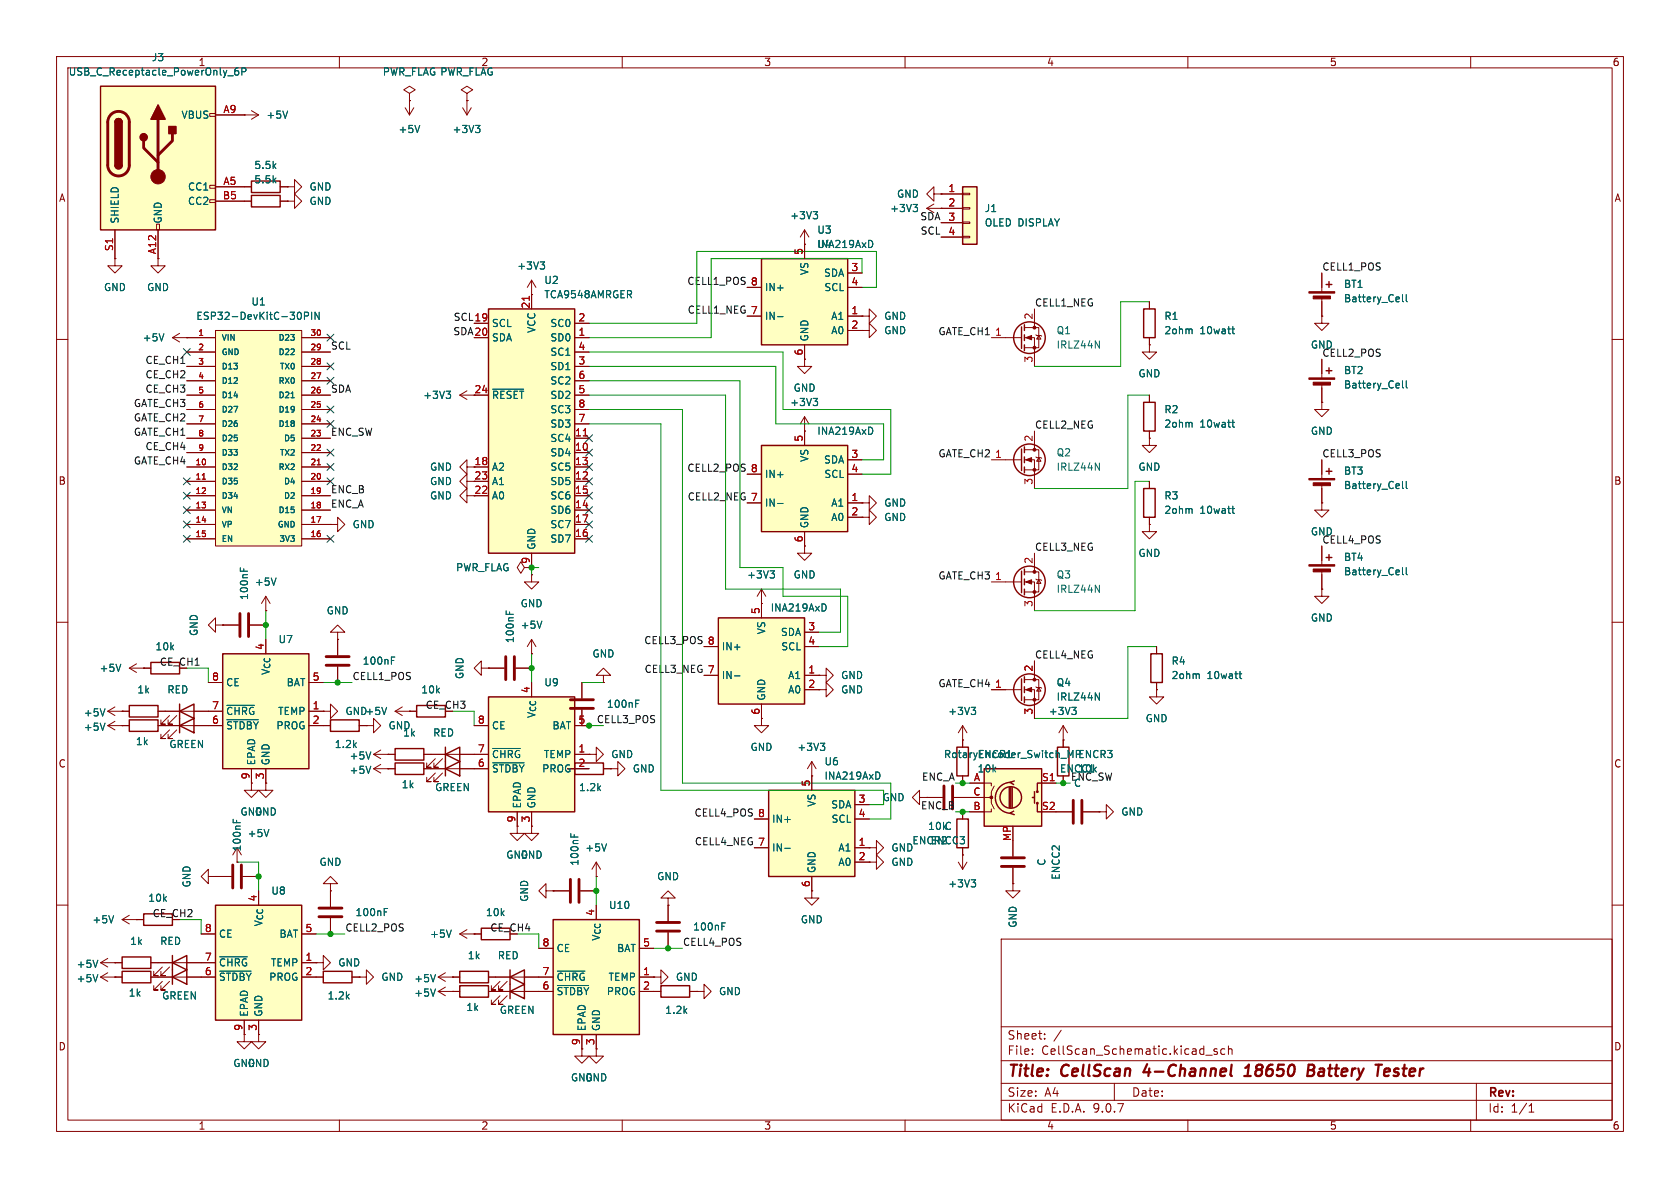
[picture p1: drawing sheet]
<svg xmlns="http://www.w3.org/2000/svg" width="297mm" height="210mm" viewBox="0 0 297 210" stroke-linecap="round" stroke-linejoin="round" font-family="sans-serif">
<defs><g id="words">
<g font-size="2.8" fill="#840000">
<text x="178" y="190.9">Title:</text>
<text x="187.7" y="190.9">CellScan</text>
<text x="203" y="190.9">4-Channel</text>
<text x="221.7" y="190.9">18650</text>
<text x="233.6" y="190.9">Battery</text>
<text x="246.5" y="190.9">Tester</text>
</g>
<g font-size="2.1" fill="#840000">
<text x="178" y="184">Sheet:</text>
<text x="178" y="186.7">File:</text>
<text x="184.1" y="186.7">CellScan_Schematic.kicad_sch</text>
<text x="178" y="196.9">KiCad</text>
<text x="178" y="194.1">Size:</text>
<text x="184.7" y="194.1">A4</text>
<text x="185.7" y="196.9">E.D.A.</text>
<text x="193.3" y="196.9">9.0.7</text>
<text x="200" y="194.1">Date:</text>
<text x="263" y="194.3">Rev:</text>
<text x="263" y="196.9">Id:</text>
<text x="267.1" y="196.9">1/1</text>
</g>
<g font-size="1.8" fill="#006464">
<text x="26.7" y="11">J3</text>
<text x="35" y="11.9">1</text>
<text x="85" y="11.9">2</text>
<text x="12.1" y="13.6">USB_C_Receptacle_PowerOnly_6P</text>
<text x="67.6" y="13.6">PWR_FLAG PWR_FLAG</text>
<text x="32" y="21.2">VBUS</text>
<text x="47" y="21.2">+5V</text>
<text x="70.4" y="23.7">+5V</text>
<text x="79.9" y="23.7">+3V3</text>
<text x="33.1" y="33.9">CC1</text>
<text x="44.9" y="30.1">5.5k</text>
<text x="44.9" y="32.6">5.5k</text>
<text x="54.6" y="33.9">GND</text>
<text x="158.5" y="35.2">GND</text>
<text x="21.2" y="39.6" transform="rotate(-90 21.2 39.6)">SHIELD</text>
<text x="28.8" y="39.6" transform="rotate(-90 28.8 39.6)">GND</text>
<text x="33.1" y="36.4">CC2</text>
<text x="54.6" y="36.4">GND</text>
<text x="139.6" y="39">+3V3</text>
<text x="144.4" y="41.5">U3</text>
<text x="157.3" y="37.7">+3V3</text>
<text x="162.6" y="39">SDA</text>
<text x="174" y="37.7">J1</text>
<text x="174" y="40.2">OLED DISPLAY</text>
<text x="91.3" y="47.9">+3V3</text>
<text x="144.4" y="44">INA219AxD</text>
<text x="144.4" y="44">U4</text>
<text x="18.3" y="51.7">GND</text>
<text x="25.9" y="51.7">GND</text>
<text x="96.1" y="50.4">U2</text>
<text x="96.1" y="52.9">TCA9548AMRGER</text>
<text x="135.1" y="51.7">IN+</text>
<text x="143.1" y="48.7" transform="rotate(-90 143.1 48.7)">VS</text>
<text x="145.6" y="49.1">SDA</text>
<text x="145.6" y="51.7">SCL</text>
<text x="237.5" y="51.1">BT1</text>
<text x="237.5" y="53.6">Battery_Cell</text>
<text x="34.6" y="56.7">ESP32-DevKitC-30PIN</text>
<text x="44.3" y="54.2">U1</text>
<text x="86.9" y="58">SCL</text>
<text x="94.8" y="58.9" transform="rotate(-90 94.8 58.9)">VCC</text>
<text x="97.2" y="58">SC0</text>
<text x="135.1" y="56.7">IN-</text>
<text x="146.9" y="56.7">A1</text>
<text x="146.9" y="59.3">A0</text>
<text x="156.2" y="59.3">GND</text>
<text x="156.2" y="56.7">GND</text>
<text x="186.7" y="59.3">Q1</text>
<text x="205.7" y="56.7">R1</text>
<text x="205.7" y="59.3">2ohm</text>
<text x="212.1" y="59.3">10watt</text>
<text x="25.1" y="60.6">+5V</text>
<text x="86.9" y="60.6">SDA</text>
<text x="97.2" y="60.6">SD0</text>
<text x="97.2" y="63.1">SC1</text>
<text x="97.2" y="65.6">SD1</text>
<text x="143.1" y="60.5" transform="rotate(-90 143.1 60.5)">GND</text>
<text x="186.7" y="61.8">IRLZ44N</text>
<text x="231.6" y="61.8">GND</text>
<text x="74.7" y="70.7">+3V3</text>
<text x="86.9" y="70.7">~{RESET}</text>
<text x="97.2" y="68.2">SC2</text>
<text x="97.2" y="70.7">SD2</text>
<text x="139.6" y="72">+3V3</text>
<text x="140.2" y="69.4">GND</text>
<text x="201.2" y="66.9">GND</text>
<text x="237.5" y="66.3">BT2</text>
<text x="237.5" y="68.9">Battery_Cell</text>
<text x="97.2" y="73.3">SC3</text>
<text x="97.2" y="75.8">SD3</text>
<text x="144.4" y="77.1">INA219AxD</text>
<text x="205.7" y="73.3">R2</text>
<text x="205.7" y="75.8">2ohm</text>
<text x="212.1" y="75.8">10watt</text>
<text x="231.6" y="77.1">GND</text>
<text x="75.9" y="83.4">GND</text>
<text x="86.9" y="83.4">A2</text>
<text x="97.2" y="78.3">SC4</text>
<text x="97.2" y="80.9">SD4</text>
<text x="97.2" y="83.4">SC5</text>
<text x="143.1" y="81.7" transform="rotate(-90 143.1 81.7)">VS</text>
<text x="145.6" y="82.1">SDA</text>
<text x="186.7" y="83.4">IRLZ44N</text>
<text x="186.7" y="80.9">Q2</text>
<text x="201.2" y="83.4">GND</text>
<text x="75.9" y="86">GND</text>
<text x="75.9" y="88.5">GND</text>
<text x="86.9" y="86">A1</text>
<text x="86.9" y="88.5">A0</text>
<text x="97.2" y="86">SD5</text>
<text x="97.2" y="88.5">SC6</text>
<text x="135.1" y="84.7">IN+</text>
<text x="135.1" y="89.8">IN-</text>
<text x="145.6" y="84.7">SCL</text>
<text x="146.9" y="89.8">A1</text>
<text x="156.2" y="89.8">GND</text>
<text x="205.7" y="88.5">R3</text>
<text x="237.5" y="84.1">BT3</text>
<text x="237.5" y="86.7">Battery_Cell</text>
<text x="62.2" y="93.6">GND</text>
<text x="97.2" y="91">SD6</text>
<text x="97.2" y="93.6">SC7</text>
<text x="143.1" y="93.5" transform="rotate(-90 143.1 93.5)">GND</text>
<text x="146.9" y="92.3">A0</text>
<text x="156.2" y="92.3">GND</text>
<text x="205.7" y="91">2ohm</text>
<text x="212.1" y="91">10watt</text>
<text x="231.6" y="94.8">GND</text>
<text x="80.5" y="101.2">PWR_FLAG</text>
<text x="94.8" y="97.3" transform="rotate(-90 94.8 97.3)">GND</text>
<text x="97.2" y="96.1">SD7</text>
<text x="201.2" y="98.7">GND</text>
<text x="237.5" y="99.4">BT4</text>
<text x="237.5" y="101.9">Battery_Cell</text>
<text x="44" y="106.2" transform="rotate(-90 44 106.2)">100nF</text>
<text x="45" y="103.7">+5V</text>
<text x="91.9" y="107.5">GND</text>
<text x="132" y="102.5">+3V3</text>
<text x="140.2" y="102.5">GND</text>
<text x="186.7" y="105">IRLZ44N</text>
<text x="186.7" y="102.5">Q3</text>
<text x="35.2" y="112.5" transform="rotate(-90 35.2 112.5)">GND</text>
<text x="49.1" y="113.9">U7</text>
<text x="57.7" y="108.8">GND</text>
<text x="91" y="113.8" transform="rotate(-90 91 113.8)">100nF</text>
<text x="91.9" y="111.4">+5V</text>
<text x="135.5" y="112.2" transform="rotate(-90 135.5 112.2)">VS</text>
<text x="136.2" y="108.3">INA219AxD</text>
<text x="138" y="112.6">SDA</text>
<text x="231.6" y="110.1">GND</text>
<text x="17.5" y="119">+5V</text>
<text x="27.4" y="115.2">10k</text>
<text x="47.9" y="119.5" transform="rotate(-90 47.9 119.5)">V_{CC}</text>
<text x="64" y="117.7">100nF</text>
<text x="104.6" y="116.4">GND</text>
<text x="127.5" y="115.2">IN+</text>
<text x="138" y="115.2">SCL</text>
<text x="207" y="117.7">R4</text>
<text x="24.2" y="122.8">1k</text>
<text x="29.5" y="122.8">RED</text>
<text x="39.9" y="121.5">CE</text>
<text x="50.6" y="121.5">BAT</text>
<text x="74.4" y="122.8">10k</text>
<text x="82.1" y="120.1" transform="rotate(-90 82.1 120.1)">GND</text>
<text x="96.1" y="121.5">U9</text>
<text x="107.2" y="125.3">100nF</text>
<text x="127.5" y="120.2">IN-</text>
<text x="135.5" y="124" transform="rotate(-90 135.5 124)">GND</text>
<text x="139.2" y="120.2">A1</text>
<text x="139.2" y="122.8">A0</text>
<text x="148.6" y="120.2">GND</text>
<text x="148.6" y="122.8">GND</text>
<text x="186.7" y="124.1">IRLZ44N</text>
<text x="186.7" y="121.5">Q4</text>
<text x="207" y="120.2">2ohm</text>
<text x="213.4" y="120.2">10watt</text>
<text x="14.7" y="129.4">+5V</text>
<text x="14.7" y="126.8">+5V</text>
<text x="23.9" y="131.9">1k</text>
<text x="39.9" y="126.6">~{CHRG}</text>
<text x="39.9" y="129.1">~{STDBY} PROG</text>
<text x="49.1" y="126.6">TEMP</text>
<text x="61" y="126.6">GND+5V</text>
<text x="68.6" y="129.1">GND</text>
<text x="71.2" y="130.4">1k</text>
<text x="76.5" y="130.4">RED</text>
<text x="86.9" y="129.1">CE</text>
<text x="94.8" y="127.1" transform="rotate(-90 94.8 127.1)">V_{CC}</text>
<text x="97.6" y="129.1">BAT</text>
<text x="167.5" y="126.6">+3V3</text>
<text x="185.3" y="126.6">+3V3</text>
<text x="202.4" y="127.9">GND</text>
<text x="29.8" y="132.4">GREEN</text>
<text x="45.3" y="135.4" transform="rotate(-90 45.3 135.4)">EPAD</text>
<text x="47.9" y="135.4" transform="rotate(-90 47.9 135.4)">GND</text>
<text x="59.1" y="132.4">1.2k</text>
<text x="61.7" y="134.5">+5V</text>
<text x="61.7" y="137">+5V</text>
<text x="86.9" y="134.2">~{CHRG}</text>
<text x="86.9" y="136.8">~{STDBY} PROG</text>
<text x="96.1" y="134.2">TEMP</text>
<text x="108" y="134.2">GND</text>
<text x="111.8" y="136.8">GND</text>
<text x="132.6" y="132.9">GND</text>
<text x="140.9" y="132.9">+3V3</text>
<text x="145.7" y="135.5">U6</text>
<text x="166.8" y="134.2">RotaryEncoder_Switch_MP</text>
<text x="172.7" y="136.8">10k</text>
<text x="172.7" y="134.2">ENCR1</text>
<text x="187.3" y="136.8">ENCC1</text>
<text x="190.5" y="136.8">10k</text>
<text x="190.5" y="134.2">ENCR3</text>
<text x="70.9" y="139.5">1k</text>
<text x="76.8" y="140.1">GREEN</text>
<text x="92.3" y="143" transform="rotate(-90 92.3 143)">EPAD</text>
<text x="94.8" y="143" transform="rotate(-90 94.8 143)">GND</text>
<text x="102.3" y="140.1">1.2k</text>
<text x="144.4" y="142.7" transform="rotate(-90 144.4 142.7)">VS</text>
<text x="145.7" y="138">INA219AxD</text>
<text x="146.9" y="143.1">SDA</text>
<text x="155.9" y="141.8">GND</text>
<text x="189.8" y="139.3">C</text>
<text x="42.4" y="144.4">GND</text>
<text x="43.7" y="148.2">+5V</text>
<text x="45" y="144.4">GND</text>
<text x="136.4" y="145.6">IN+</text>
<text x="146.9" y="145.6">SCL</text>
<text x="161.2" y="149.5">ENCR2</text>
<text x="164" y="146.9">10kC</text>
<text x="164.4" y="149.5">ENCC3</text>
<text x="198.1" y="144.4">GND</text>
<text x="42.8" y="150.6" transform="rotate(-90 42.8 150.6)">100nF</text>
<text x="56.4" y="153.3">GND</text>
<text x="89.4" y="152">GND</text>
<text x="91.9" y="152">GND</text>
<text x="102.5" y="153.2" transform="rotate(-90 102.5 153.2)">100nF</text>
<text x="103.4" y="150.7">+5V</text>
<text x="116.1" y="155.8">GND</text>
<text x="136.4" y="150.7">IN-</text>
<text x="144.4" y="154.4" transform="rotate(-90 144.4 154.4)">GND</text>
<text x="148.1" y="150.7">A1</text>
<text x="148.1" y="153.3">A0</text>
<text x="157.5" y="153.3">GND</text>
<text x="157.5" y="150.7">GND</text>
<text x="185" y="153.1" transform="rotate(-90 185 153.1)">C</text>
<text x="187.6" y="155.6" transform="rotate(-90 187.6 155.6)">ENCC2</text>
<text x="26.1" y="159.6">10k</text>
<text x="33.9" y="157" transform="rotate(-90 33.9 157)">GND</text>
<text x="47.9" y="158.3">U8</text>
<text x="93.6" y="159.5" transform="rotate(-90 93.6 159.5)">GND</text>
<text x="107.6" y="160.9">U10</text>
<text x="167.5" y="157.1">+3V3</text>
<text x="16.2" y="163.4">+5V</text>
<text x="22.9" y="167.2">1k</text>
<text x="28.2" y="167.2">RED</text>
<text x="38.6" y="166">CE</text>
<text x="46.6" y="163.9" transform="rotate(-90 46.6 163.9)">V_{CC}</text>
<text x="49.3" y="166">BAT</text>
<text x="62.7" y="162.2">100nF</text>
<text x="75.9" y="166">+5V</text>
<text x="85.8" y="162.2">10k</text>
<text x="106.3" y="166.4" transform="rotate(-90 106.3 166.4)">V_{CC}</text>
<text x="122.4" y="164.7">100nF</text>
<text x="141.5" y="163.4">GND</text>
<text x="179.9" y="164.1" transform="rotate(-90 179.9 164.1)">GND</text>
<text x="13.4" y="173.8">+5V</text>
<text x="13.4" y="171.3">+5V</text>
<text x="38.6" y="171">~{CHRG}</text>
<text x="38.6" y="173.6">~{STDBY} PROG</text>
<text x="47.8" y="171">TEMP</text>
<text x="59.7" y="171">GND</text>
<text x="67.3" y="173.6">GND</text>
<text x="73.1" y="173.8">+5V</text>
<text x="82.6" y="169.8">1k</text>
<text x="87.9" y="169.8">RED</text>
<text x="98.3" y="168.5">CE</text>
<text x="98.3" y="173.6">~{CHRG}</text>
<text x="107.5" y="173.6">TEMP</text>
<text x="109" y="168.5">BAT</text>
<text x="119.4" y="173.6">GND</text>
<text x="22.7" y="176.4">1k</text>
<text x="28.6" y="176.9">GREEN</text>
<text x="44" y="179.8" transform="rotate(-90 44 179.8)">EPAD</text>
<text x="46.6" y="179.8" transform="rotate(-90 46.6 179.8)">GND</text>
<text x="57.8" y="176.9">1.2k</text>
<text x="73.1" y="176.4">+5V</text>
<text x="82.3" y="178.9">1k</text>
<text x="88.3" y="179.4">GREEN</text>
<text x="98.3" y="176.1">~{STDBY} PROG</text>
<text x="117.5" y="179.4">1.2k</text>
<text x="127" y="176.1">GND</text>
<text x="103.7" y="182.4" transform="rotate(-90 103.7 182.4)">EPAD</text>
<text x="106.3" y="182.4" transform="rotate(-90 106.3 182.4)">GND</text>
<text x="41.1" y="188.8">GND</text>
<text x="43.7" y="188.8">GND</text>
<text x="100.8" y="191.4">GND</text>
<text x="103.4" y="191.4">GND</text>
</g>
<g font-size="1.8" fill="#840000">
<text x="135" y="11.9">3</text>
<text x="185" y="11.9">4</text>
<text x="235" y="11.9">5</text>
<text x="285" y="11.9">6</text>
<text x="10.3" y="35.9">A</text>
<text x="285.3" y="35.9">A</text>
<text x="83.8" y="69.6">24</text>
<text x="83.8" y="82.3">18</text>
<text x="10.3" y="85.9">B</text>
<text x="83.8" y="84.8">23</text>
<text x="83.8" y="87.4">22</text>
<text x="285.3" y="85.9">B</text>
<text x="28.2" y="117.8">CE_CH1</text>
<text x="75.2" y="125.4">CE_CH3</text>
<text x="10.3" y="135.9">C</text>
<text x="285.3" y="135.9">C</text>
<text x="26.9" y="162.2">CE_CH2</text>
<text x="86.6" y="164.8">CE_CH4</text>
<text x="10.3" y="185.9">D</text>
<text x="285.3" y="185.9">D</text>
<text x="35" y="199.9">1</text>
<text x="85" y="199.9">2</text>
<text x="135" y="199.9">3</text>
<text x="185" y="199.9">4</text>
<text x="235" y="199.9">5</text>
<text x="285" y="199.9">6</text>
</g>
<g font-size="1.8" fill="#a90000">
<text x="39.4" y="20.1">A9</text>
<text x="39.3" y="35.3">B5</text>
<text x="39.4" y="32.8">A5</text>
<text x="167.6" y="34">1</text>
<text x="167.6" y="36.6">2</text>
<text x="167.6" y="39.1">3</text>
<text x="167.6" y="41.7">4</text>
<text x="20.1" y="44.5" transform="rotate(-90 20.1 44.5)">S1</text>
<text x="27.7" y="45" transform="rotate(-90 27.7 45)">A12</text>
<text x="142" y="45.2" transform="rotate(-90 142 45.2)">5</text>
<text x="132.6" y="50.5">8</text>
<text x="150.4" y="48">3</text>
<text x="150.4" y="50.5">4</text>
<text x="83.8" y="56.9">19</text>
<text x="83.8" y="59.4">20</text>
<text x="93.7" y="54.7" transform="rotate(-90 93.7 54.7)">21</text>
<text x="102.2" y="56.9">2</text>
<text x="102.2" y="59.4">1</text>
<text x="132.6" y="55.6">7</text>
<text x="150.4" y="55.6">1</text>
<text x="150.4" y="58.2">2</text>
<text x="175.8" y="59.4">1</text>
<text x="182.6" y="56.6" transform="rotate(-90 182.6 56.6)">2</text>
<text x="102.2" y="62">4</text>
<text x="102.2" y="64.5">3</text>
<text x="142" y="62.9" transform="rotate(-90 142 62.9)">6</text>
<text x="182.6" y="64.2" transform="rotate(-90 182.6 64.2)">3</text>
<text x="102.2" y="67.1">6</text>
<text x="102.2" y="69.6">5</text>
<text x="101.6" y="77.2">11</text>
<text x="102.2" y="72.1">8</text>
<text x="102.2" y="74.7">7</text>
<text x="101.6" y="79.8">10</text>
<text x="101.6" y="82.3">13</text>
<text x="132.6" y="83.6">8</text>
<text x="142" y="78.2" transform="rotate(-90 142 78.2)">5</text>
<text x="150.4" y="81">3</text>
<text x="150.4" y="83.6">4</text>
<text x="175.8" y="81">1</text>
<text x="182.6" y="78.2" transform="rotate(-90 182.6 78.2)">2</text>
<text x="101.6" y="84.8">12</text>
<text x="101.6" y="87.4">15</text>
<text x="101.6" y="89.9">14</text>
<text x="132.6" y="88.6">7</text>
<text x="150.4" y="88.6">1</text>
<text x="182.6" y="85.8" transform="rotate(-90 182.6 85.8)">3</text>
<text x="101.6" y="92.5">17</text>
<text x="101.6" y="95">16</text>
<text x="142" y="96" transform="rotate(-90 142 96)">6</text>
<text x="150.4" y="91.2">2</text>
<text x="93.7" y="99.8" transform="rotate(-90 93.7 99.8)">9</text>
<text x="182.6" y="99.8" transform="rotate(-90 182.6 99.8)">2</text>
<text x="175.8" y="102.6">1</text>
<text x="182.6" y="107.4" transform="rotate(-90 182.6 107.4)">3</text>
<text x="134.4" y="108.7" transform="rotate(-90 134.4 108.7)">5</text>
<text x="142.8" y="111.5">3</text>
<text x="46.7" y="115" transform="rotate(-90 46.7 115)">4</text>
<text x="125" y="114">8</text>
<text x="125" y="119.1">7</text>
<text x="142.8" y="114">4</text>
<text x="142.8" y="119.1">1</text>
<text x="182.6" y="118.8" transform="rotate(-90 182.6 118.8)">2</text>
<text x="37.4" y="120.4">8</text>
<text x="37.4" y="125.5">7</text>
<text x="55.2" y="120.4">5</text>
<text x="55.2" y="125.5">1</text>
<text x="93.7" y="122.6" transform="rotate(-90 93.7 122.6)">4</text>
<text x="142.8" y="121.7">2</text>
<text x="175.8" y="121.7">1</text>
<text x="37.4" y="128">6</text>
<text x="55.2" y="128">2</text>
<text x="84.4" y="128">8</text>
<text x="102.2" y="128">5</text>
<text x="134.4" y="126.4" transform="rotate(-90 134.4 126.4)">6</text>
<text x="182.6" y="126.4" transform="rotate(-90 182.6 126.4)">3</text>
<text x="44.2" y="137.9" transform="rotate(-90 44.2 137.9)">9</text>
<text x="46.7" y="137.9" transform="rotate(-90 46.7 137.9)">3</text>
<text x="84.4" y="133.1">7</text>
<text x="84.4" y="135.6">6</text>
<text x="102.2" y="133.1">1</text>
<text x="102.2" y="135.6">2</text>
<text x="143.3" y="139.1" transform="rotate(-90 143.3 139.1)">5</text>
<text x="151.7" y="142">3</text>
<text x="172" y="140.7">C</text>
<text x="172" y="143.3">B</text>
<text x="172.1" y="138.2">A</text>
<text x="184.1" y="138.2">S1</text>
<text x="184.1" y="143.3">S2</text>
<text x="91.2" y="145.5" transform="rotate(-90 91.2 145.5)">9</text>
<text x="93.7" y="145.5" transform="rotate(-90 93.7 145.5)">3</text>
<text x="133.9" y="144.5">8</text>
<text x="133.9" y="149.6">7</text>
<text x="151.7" y="144.5">4</text>
<text x="151.7" y="149.6">1</text>
<text x="178.8" y="148.8" transform="rotate(-90 178.8 148.8)">MP</text>
<text x="151.7" y="152.1">2</text>
<text x="45.5" y="159.5" transform="rotate(-90 45.5 159.5)">4</text>
<text x="105.2" y="162" transform="rotate(-90 105.2 162)">4</text>
<text x="143.3" y="156.9" transform="rotate(-90 143.3 156.9)">6</text>
<text x="36.1" y="164.8">8</text>
<text x="53.9" y="164.8">5</text>
<text x="95.8" y="167.4">8</text>
<text x="113.6" y="167.4">5</text>
<text x="36.1" y="169.9">7</text>
<text x="36.1" y="172.5">6</text>
<text x="53.9" y="169.9">1</text>
<text x="53.9" y="172.5">2</text>
<text x="95.8" y="172.5">7</text>
<text x="113.6" y="172.5">1</text>
<text x="95.8" y="175">6</text>
<text x="113.6" y="175">2</text>
<text x="42.9" y="182.3" transform="rotate(-90 42.9 182.3)">9</text>
<text x="45.5" y="182.3" transform="rotate(-90 45.5 182.3)">3</text>
<text x="102.6" y="184.9" transform="rotate(-90 102.6 184.9)">9</text>
<text x="105.2" y="184.9" transform="rotate(-90 105.2 184.9)">3</text>
</g>
<g font-size="1.8" fill="#0f0f0f">
<text x="162.7" y="41.6">SCL</text>
<text x="233.7" y="47.9">CELL1_POS</text>
<text x="121.4" y="50.5">CELL1_POS 8</text>
<text x="80" y="59.3">SDA20</text>
<text x="80.1" y="56.8">SCL19</text>
<text x="121.5" y="55.5">CELL1_NEG 7</text>
<text x="165.8" y="59.3">GATE_CH1</text>
<text x="182.9" y="54.3">CELL1_NEG</text>
<text x="25.6" y="64.4">CE_CH1</text>
<text x="58.4" y="61.9">SCL</text>
<text x="233.7" y="63.2">CELL2_POS</text>
<text x="25.6" y="69.5">CE_CH3</text>
<text x="25.6" y="67">CE_CH2</text>
<text x="58.4" y="69.5">SDA</text>
<text x="23.6" y="74.6">GATE_CH2</text>
<text x="23.6" y="77.1">GATE_CH1</text>
<text x="23.6" y="72">GATE_CH3</text>
<text x="58.4" y="77.1">ENC_SW</text>
<text x="182.9" y="75.9">CELL2_NEG</text>
<text x="23.6" y="82.2">GATE_CH4</text>
<text x="25.6" y="79.7">CE_CH4</text>
<text x="121.4" y="83.5">CELL2_POS 8</text>
<text x="165.8" y="80.9">GATE_CH2</text>
<text x="233.7" y="80.9">CELL3_POS</text>
<text x="58.4" y="87.3">ENC_B</text>
<text x="58.4" y="89.8">ENC_A</text>
<text x="121.5" y="88.6">CELL2_NEG 7</text>
<text x="182.9" y="97.4">CELL3_NEG</text>
<text x="233.7" y="96.2">CELL4_POS</text>
<text x="165.8" y="102.5">GATE_CH3</text>
<text x="113.8" y="114">CELL3_POS 8</text>
<text x="113.9" y="119">CELL3_NEG 7</text>
<text x="182.9" y="116.5">CELL4_NEG</text>
<text x="62.2" y="120.3">CELL1_POS</text>
<text x="165.8" y="121.6">GATE_CH4</text>
<text x="105.4" y="127.9">CELL3_POS</text>
<text x="162.7" y="143.2">ENC_B</text>
<text x="162.9" y="138.1">ENC_A</text>
<text x="189.2" y="138.1">ENC_SW</text>
<text x="122.7" y="144.4">CELL4_POS 8</text>
<text x="122.7" y="149.5">CELL4_NEG 7</text>
<text x="61" y="164.8">CELL2_POS</text>
<text x="120.6" y="167.3">CELL4_POS</text>
</g>
<g font-size="1.4" fill="#a90000">
<text x="34.9" y="59.4">1</text>
<text x="54.8" y="59.4">30</text>
<text x="34.9" y="62">2</text>
<text x="34.9" y="64.5">3</text>
<text x="54.8" y="62">29</text>
<text x="54.8" y="64.5">28</text>
<text x="34.9" y="67.1">4</text>
<text x="34.9" y="69.6">5</text>
<text x="54.8" y="67.1">27</text>
<text x="54.8" y="69.6">26</text>
<text x="34.9" y="72.1">6</text>
<text x="34.9" y="74.7">7</text>
<text x="34.9" y="77.2">8</text>
<text x="54.8" y="72.1">25</text>
<text x="54.8" y="74.7">24</text>
<text x="54.8" y="77.2">23</text>
<text x="34.5" y="82.3">10</text>
<text x="34.9" y="79.8">9</text>
<text x="54.8" y="79.8">22</text>
<text x="54.8" y="82.3">21</text>
<text x="34.5" y="84.8">11</text>
<text x="34.5" y="87.4">12</text>
<text x="34.5" y="89.9">13</text>
<text x="54.8" y="84.8">20</text>
<text x="54.8" y="87.4">19</text>
<text x="54.8" y="89.9">18</text>
<text x="34.5" y="92.5">14</text>
<text x="34.5" y="95">15</text>
<text x="54.8" y="92.5">17</text>
<text x="54.8" y="95">16</text>
</g>
<g font-size="1.4" fill="#006464">
<text x="39.1" y="60.4">VIN</text>
<text x="39.1" y="63">GND</text>
<text x="39.1" y="65.5">D13</text>
<text x="49.1" y="60.4">D23</text>
<text x="49.1" y="63">D22</text>
<text x="49.4" y="65.5">TX0</text>
<text x="39.1" y="68">D12</text>
<text x="39.1" y="70.6">D14</text>
<text x="49.1" y="68">RX0</text>
<text x="49.1" y="70.6">D21</text>
<text x="39.1" y="73.1">D27</text>
<text x="39.1" y="75.7">D26</text>
<text x="49.1" y="73.1">D19</text>
<text x="49.1" y="75.7">D18</text>
<text x="39.1" y="78.2">D25</text>
<text x="39.1" y="80.7">D33</text>
<text x="39.1" y="83.3">D32</text>
<text x="49.1" y="83.3">RX2</text>
<text x="49.4" y="80.7">TX2</text>
<text x="50.1" y="78.2">D5</text>
<text x="39.1" y="85.8">D35</text>
<text x="39.1" y="88.4">D34</text>
<text x="50.1" y="85.8">D4</text>
<text x="50.1" y="88.4">D2</text>
<text x="39.1" y="90.9">VN</text>
<text x="39.1" y="93.4">VP</text>
<text x="39.1" y="96">EN</text>
<text x="49" y="93.4">GND</text>
<text x="49.1" y="90.9">D15</text>
<text x="49.3" y="96">3V3</text>
</g>
</g></defs>
<g fill="none" stroke="#840000" stroke-width=".18">
<path d="M10 10h277v190h-277zM12 12h273v186h-273zM60 10v2M110 10v2M160 10v2M210 10v2M260 10v2M10 60h2M285 60h2M10 110h2M285 110h2M179.1 156.2v1.3h1.2l-1.2 1.3-1.3-1.3h1.3"/>
<path d="M179.1 156.2h.1M10 160h2M83.8 165.1h1.3M87.6 172.7h7.6M88.4 173.5l-1.5 1.5h.7h-.7v-.8M89.7 173.5l-1.6 1.5h.8h-.8v-.8M177 166h108v32h-108zM285 160h2M60 198v2M105.4 185.4v1.3h1.3l-1.3 1.3-1.3-1.3h1.3M105.4 185.4h.1M110 198v2"/>
<path d="M160 198v2M177 194.5h108M177 191.5h108M177 187.5h108M177 181.5h108M182.5 186.3v.1M182.5 185.5v.1M184.7 183.6v.1M184.7 182.8v.1M187.6 182.1l-1.3 2M197 191.5v3M210 198v2"/>
<path d="M213.2 186.5h1.1M215.2 185.5l-.4-.1-.2 .2 .1 .2 .5 .2v.3h-.6M216.5 185.5l-.4-.1-.3 .3v.4l.2 .2h.5M217.2 185.5l.2-.1 .3 .1 .1 .9M217.2 184.9v1.5M260 198v2M261 191.5v6.5M270.3 196.6h.9M270.3 195.5l.4-.4v1.5"/>
</g>
<path d="M202.8 188.1l-.7 1.4h1.3M217.6 190.1l.2 .1M217.7 188.2l-.2 1.7M220 190.2h1.1M220.1 188.8l.7-.6-.3 2M231.2 189.2h.7M231.4 188.2h.6a.49 .49 0 0 1 .4 .5 .49 .49 0 0 1-.5 .5l.3 .1a.58 .58 0 0 1-.3 .9h-.8zM244.7 189.5l1-.1-.1-.4-.1-.1-.6 .1-.2 .9 .2 .3 .6-.1" fill="none" stroke="#840000" stroke-width=".4"/>
<path d="M85.1 164.1h5.1v2h-5.1zM90.2 172.7l2.5-1.2v2.5zM90.2 171.5v2.5" fill="none" stroke="#840000" stroke-width=".25"/>
<path d="M86.4 123.2h15.2v20.3h-15.2z" fill="#ffffc2"/>
<g fill="none" stroke="#840000" stroke-width=".25">
<path d="M44.4 32h5.1v2h-5.1zM44.4 34.5h5.1v2.1h-5.1zM180.6 79.4v3.8M181.1 79v1M234.4 65.5h1.1M234.9 65v1M181.1 80.8v1M181.1 82.6v1M234.4 83.3h1.1M234.9 82.8v1M86.4 123.2h15.2v20.3h-15.2zM101.6 134.9h5.1v2h-5.1z"/>
<circle cx="182" cy="81.3" r="2.79"/>
</g>
<g fill="none" stroke="#840000" stroke-width=".18">
<path d="M44.4 19.6l1.3 .7M43.2 20.3h.1M43.2 33h1.2M43.2 20.3h2.5M43.2 35.6h1.2M45.7 20.3l-1.3 .8M49.5 33h1.3M49.5 35.6h1.3M50.8 35.6h1.3v-1.3l1.2 1.3-1.2 1.2v-1.2M50.8 35.6h.1M163.8 36.8l1.3 .8M163.8 36.8h2.6"/>
<path d="M165.1 34.3v-1.3l-1.3 1.3 1.3 1.3v-1.3h1.3M165.1 36.1l-1.3 .7M166.4 34.3h.1M166.4 36.8h.1M142.2 43.2h.1M142.2 40.6l-.7 1.3M142.2 40.6l.8 1.3M142.2 40.6v2.6M233.7 55.9v1.3h1.2l-1.2 1.2-1.3-1.2h1.3M233.7 55.9h.1M181.1 79.5h2.5v3.6h-2.5M182.9 76.2v3.3"/>
<path d="M233.7 63.5v3.3M233.7 67.8v3.3M175.3 81.3h5.3M181.1 81.3h1.8v5.1M183.1 80.8l.2 .1h.7l.1 .1M183.6 80.9l.4 .6h-.7zM233.7 88.9v1.3h1.2l-1.2 1.2-1.3-1.2h1.3M233.7 88.9h.1M233.7 81.3v3.3M233.7 85.6v3.3M86.4 118.1h2.8M91.2 118.1h2.8"/>
<path d="M94 101.6v1.3h1.2l-1.2 1.2-1.3-1.2h1.3M94 101.6h.1M94 115.6h.1M94 113v2.6M94 113l-.8 1.3M94 113l.7 1.3M44.4 138.4v1.3h1.3l-1.3 1.3-1.2-1.3h1.2M44.4 138.4h.1M47 138.4v1.3h1.3l-1.3 1.3-1.3-1.3h1.3M47 138.4h.1M83.8 128.3h2.6M83.8 133.4h2.6"/>
<path d="M83.8 135.9h2.6M100.3 135.9h3.8M101.6 128.3h2.5M101.6 133.4h2.5M102.9 120.7v2.7M102.9 125.5v2.8M106.7 135.9h1.2M58.4 156.2h1.3l-1.3-1.3-1.3 1.3h1.3v1.3M58.4 157.5h.1M91.4 143.5v2.6M94 143.5v2.6"/>
</g>
<g fill="none" stroke="#006464" stroke-width=".18">
<path d="M50.9 19.6l-.5 1.3M143.8 37.4h.7l-.4 .5M144.3 37.9l.2 .2v.3l-.2 .3M161.4 36.1h.8l-.4 .5M162 36.6l.2 .3v.3M162.1 37.3l-.1 .1M247.9 67.3v1.1l.2 .2M248.6 67.3v1.1l.2 .2M193.6 81.9l.8 1.2v-1.2M247.9 85.1v1.1l.2 .2M248.6 85.1v1.1l.2 .2M89.5 108v.6"/>
<path d="M90.1 108.2v.4M95.8 109.8l-.4 1.3M87.1 132.3h4.9M87.1 134.8h5.5M112.4 124.4h.4M112.4 123.8h.6"/>
</g>
<path d="M89.4 116.1v4M90.9 116.1v4M100.8 123.7h4.1M100.8 125.2h4.1" fill="none" stroke="#840000" stroke-width=".51"/>
<g fill="#840000" stroke="#840000" stroke-width=".18">
<path d="M181.4 81.3l1-.4v.8z"/>
<path d="M231.4 84.6h4.6v.2h-4.6z"/>
<path d="M232.2 85.3h3v.6h-3z"/>
<path d="M231.4 66.8h4.6v.3h-4.6z"/>
<path d="M232.2 67.6h3v.5h-3z"/>
<circle cx="182.9" cy="79.5" r=".25"/>
<circle cx="182.9" cy="83.1" r=".25"/>
</g>
<path d="M170.2 33h2.5v10.2h-2.5z" fill="#ffffc2"/>
<path d="M170.2 33h2.5v10.2h-2.5z" fill="none" stroke="#840000" stroke-width=".25"/>
<path d="M166.4 34.3h3.8M166.4 36.8h3.8M166.4 39.4h3.8M170.2 34.2h1.2v.2h-1.2zM170.2 36.7h1.2v.3h-1.2zM170.2 39.2h1.2v.3h-1.2zM166.4 41.9h3.8M170.2 41.8h1.2v.2h-1.2z" fill="none" stroke="#840000" stroke-width=".18"/>
<path d="M134.6 78.7h15.3v15.3h-15.3z" fill="#ffffc2"/>
<path d="M134.6 78.7h15.3v15.3h-15.3z" fill="none" stroke="#840000" stroke-width=".25"/>
<path d="M152.4 58.4h1.3v-1.2l1.2 1.2-1.2 1.3v-1.3M152.4 58.4h.1M142.2 76.2v2.5M132.1 83.8h2.5M132.1 88.9h2.5M142.2 94v2.5M149.9 83.8h2.5M149.9 88.9h2.5M149.9 81.3h2.5M149.9 91.4h2.5" fill="none" stroke="#840000" stroke-width=".18"/>
<path d="M154 75.6l.3 .5-.3 .6M137.5 89h.9" fill="none" stroke="#006464" stroke-width=".18"/>
<path d="M134.6 45.7h15.3v15.3h-15.3z" fill="#ffffc2"/>
<path d="M134.6 45.7h15.3v15.3h-15.3z" fill="none" stroke="#840000" stroke-width=".25"/>
<g fill="none" stroke="#840000" stroke-width=".18">
<path d="M132.1 50.8h2.5M132.1 55.9h2.5M142.2 43.2v2.5M149.9 50.8h2.5M149.9 55.9h2.5M149.9 48.3h2.5M149.9 58.4h2.5M152.4 55.9h1.3v-1.3l1.2 1.3-1.2 1.3v-1.3M152.4 55.9h.1M142.2 61v2.5M152.4 88.9h1.3v-1.3l1.2 1.3-1.2 1.3v-1.3M152.4 88.9h.1"/>
<path d="M152.4 91.4h1.3v-1.2l1.2 1.2-1.2 1.3v-1.3M152.4 91.4h.1M41.9 152.4h.1M41.9 149.9l-.8 1.2M41.9 149.9l.8 1.2M41.9 149.9v2.5"/>
</g>
<path d="M137.5 56h.9M154 42.6l.3 .4-.3 .7M47.5 146.6l-.4 1.3" fill="none" stroke="#006464" stroke-width=".18"/>
<path d="M39.4 115.6h15.2v20.3h-15.2z" fill="#ffffc2"/>
<g fill="none" stroke="#840000" stroke-width=".25">
<path d="M234.4 50.3h1.1M234.9 49.8v1M26.7 117.1h5v2h-5zM39.4 115.6h15.2v20.3h-15.2zM181.1 119.6v1.1M22.9 124.7h5v2h-5zM22.9 127.3h5v2h-5zM31.7 125.7l2.6-1.2v2.5zM31.7 128.3l2.6-1.3v2.5zM31.7 124.5v5M58.4 127.3h5.1v2h-5.1zM169.2 132.1h2v5.1h-2z"/>
<path d="M180.6 120v3.8M181.1 121.4v1M181.1 123.2v1M21.6 171.7h5.1v2h-5.1zM21.6 169.2h5.1v2h-5.1zM25.4 161.5h5.1v2.1h-5.1zM57.1 171.7h5.1v2h-5.1zM81.3 171.7h5.1v2h-5.1z"/>
<circle cx="182" cy="121.9" r="2.79"/>
</g>
<g fill="none" stroke="#840000" stroke-width=".18">
<path d="M233.7 48.3v3.3M233.7 52.6v3.3M142.2 63.5v1.3h1.3l-1.3 1.2-1.2-1.2h1.2M142.2 63.5h.1M142.2 76.2h.1M142.2 73.7l-.7 1.2M142.2 73.7l.8 1.2M142.2 73.7v2.5M233.7 71.1v1.3h1.2l-1.2 1.3-1.3-1.3h1.3M233.7 71.1h.1M142.2 96.5v1.3h1.3l-1.3 1.3-1.2-1.3h1.2M142.2 96.5h.1"/>
<path d="M22.9 118.1h3.8M22.9 118.1l1.2 .8M24.1 117.3l-1.2 .8M25.4 118.1h.1M38.1 110.5v-1.3l-1.3 1.3 1.3 1.3v-1.3h1.3M39.4 110.5h.1M39.4 110.5h2.8M44.2 110.5h2.8M47 108h.1M47 105.4v2.6M47 105.4l-.8 1.3M47 105.4l.8 1.3"/>
<path d="M59.7 111.8h1.3l-1.3-1.3-1.3 1.3h1.3v1.2M59.7 113h.1M59.7 113v2.8M59.7 117.9v2.8M134.6 106.7h.1M134.6 104.1l-.7 1.3M134.6 104.1l.8 1.3M134.6 104.1v2.6M182.9 116.8v3.3M19 125.7h3.9M19 128.3h3.9M19 128.3l1.3 .7"/>
<path d="M19 125.7l1.3 .8M20.3 127.5l-1.3 .8M20.3 125l-1.3 .7M21.6 128.3h.1M21.6 125.7h.1M27.9 125.7h11.5M27.9 128.3h11.5M30 126.5l-1.6 1.5h.8h-.8v-.7M30 129l-1.6 1.6h.8h-.8v-.8M31.2 126.5l-1.5 1.5h.8h-.8v-.7M31.2 129l-1.5 1.6h.8h-.8v-.8M36.8 120.7h2.6"/>
<path d="M44.4 135.9v2.5M47 135.9v2.5M54.6 120.7h2.5M54.6 125.7h2.5M54.6 128.3h3.8M57.1 125.7h1.3v-1.2l1.3 1.2-1.3 1.3v-1.3M57.1 125.7h.1M63.5 128.3h1.3M64.8 128.3h1.2v-1.3l1.3 1.3-1.3 1.2v-1.2M64.8 128.3h.1M66 133.4l1.3 .7M66 133.4h2.6"/>
<path d="M66 135.9l1.3 .8M66 135.9h2.6M67.3 132.6l-1.3 .8M67.3 135.1l-1.3 .8M68.6 133.4h.1M68.6 135.9h.1M69.8 125.7h2.6M69.8 125.7l1.3 .8M71.1 125l-1.3 .7M72.4 125.7h.1M170.2 130.8h.1M170.2 128.3v3.8"/>
<path d="M170.2 137.2v1.2M170.2 128.3l-.8 1.2M170.2 128.3l.7 1.2M175.3 121.9h5.3M181.1 120.1h2.5v3.6h-2.5M181.1 121.9h1.8v5.1M183.1 121.4l.2 .1h.7l.1 .2M183.6 121.5l.4 .7h-.7zM188 130.8h.1M188 128.3l-.8 1.2M188 128.3l.7 1.2M188 128.3v2.5"/>
<path d="M36.8 154.9v-1.2l-1.2 1.2 1.2 1.3v-1.3h1.3M38.1 154.9h.1M38.1 154.9h2.8M42.9 154.9h2.8M58.4 157.5v2.8M97.8 157.5h2.8M102.6 157.5h2.8M169.4 152.4l.8 1.3M170.2 151.1h.1M170.2 151.1v2.6M170.9 152.4l-.7 1.3M179.1 148.6v2.8"/>
<path d="M179.1 153.4v2.8M17.8 172.7l1.2 .8M17.8 172.7h3.8M17.8 170.2h3.8M17.8 170.2l1.2 .7M19 172l-1.2 .7M19 169.4l-1.2 .8M20.3 172.7h.1M20.3 170.2h.1M21.6 162.6l1.3 .7M21.6 162.6h3.8M22.9 161.8l-1.3 .8"/>
<path d="M24.1 162.6h.1M26.7 172.7h1.2M26.7 170.2h1.2M55.9 170.2h1.2v-1.3l1.3 1.3-1.3 1.3v-1.3M55.9 170.2h.1M55.9 172.7h1.2M58.4 162.3v2.8M62.2 172.7h1.3M63.5 172.7h1.3v-1.2l1.2 1.2-1.2 1.3v-1.3M63.5 172.7h.1M80 172.7h1.3M86.4 172.7h1.2"/>
</g>
<g fill="none" stroke="#006464" stroke-width=".18">
<path d="M247.9 52.1v1.1l.2 .1M248.6 52.1v1.1l.2 .1M143.8 70.4h.7l-.4 .5M144.3 70.9l.2 .3v.3l-.2 .2M21.4 117.4l-.5 1.3M42.5 100.4v.6M43.1 100.6v.4M48.8 102.2l-.4 1.2M69.2 116.8h.4M69.2 116.1h.6M136.1 100.9h.8l-.4 .5M136.7 101.4l.2 .2v.3l-.2 .3"/>
<path d="M18.6 127.8l-.5 1.3M18.6 125.3l-.5 1.3M40.1 124.7h4.9M40.1 127.2h5.6M65.6 132.9l-.5 1.3M65.6 135.5l-.5 1.2M68.3 125l-.4 1.3M171.7 125h.8l-.4 .5M172.2 125.5l.3 .3v.3l-.3 .2M189.5 125h.8l-.5 .5M190 125.5l.3 .3v.3l-.3 .2M193.6 122.5l.8 1.3v-1.3"/>
<path d="M41.2 144.8v.6M41.8 145v.4M100.9 147.4v.6M101.5 147.5v.5M171.7 155.5h.8l-.4 .5M172.2 156l.3 .2v.3l-.3 .3M17.3 172.3l-.4 1.3M17.3 169.7l-.4 1.3M20.1 161.9l-.4 1.2M67.9 161.2h.5M67.9 160.6h.6"/>
</g>
<path d="M42.4 108.5v4M43.9 108.5v4M57.7 116.1h4M57.7 117.6h4M41.1 152.9v4.1M42.7 152.9v4.1M100.8 155.4v4.1M102.4 155.4v4.1M177 151.6h4.1M177 153.2h4.1M56.4 160.5h4.1M56.4 162.1h4.1" fill="none" stroke="#840000" stroke-width=".51"/>
<g fill="#840000" stroke="#840000" stroke-width=".18">
<path d="M231.4 51.6h4.6v.2h-4.6z"/>
<path d="M232.2 52.3h3v.5h-3z"/>
<path d="M181.4 121.9l1-.4v.8z"/>
<circle cx="182.9" cy="120.1" r=".25"/>
<circle cx="182.9" cy="123.7" r=".25"/>
</g>
<path d="M174 135.9h10.1v10.2h-10.1z" fill="#ffffc2"/>
<g fill="none" stroke="#840000" stroke-width=".25">
<path d="M180.6 57.8v3.8M181.1 57.4v1M181.1 59.2v1M202.2 54.6h2v5.1h-2zM181.1 61v1M203.5 115.6h2v5.1h-2zM174 135.9h10.1v10.2h-10.1zM178.4 139.2v3.5M178.7 138.3a2.73 2.73 0 0 0-2.7 2.7 2.73 2.73 0 0 0 2.7 2.8M178.7 139.2v3.5M178.9 139.2v3.5M179.3 138l-.7 .3 .6 .4"/>
<path d="M182.9 140v2M184.1 138.4h-.7v1.6M186.9 132.1h2.1v5.1h-2.1zM169.2 144.8h2v5.1h-2zM179.2 143.4l-.6 .4 .7 .2M182.5 141h.4M183.4 142v1.5h.7M30.5 172.7l2.5-1.2v2.5zM30.5 170.2l2.5-1.3v2.6zM30.5 168.9v5.1M81.3 174.2h5.1v2.1h-5.1z"/>
<circle cx="182" cy="59.7" r="2.79"/>
<circle cx="183.4" cy="140" r=".13"/>
<circle cx="178.7" cy="141" r="1.9"/>
<circle cx="183.4" cy="142" r=".13"/>
</g>
<g fill="none" stroke="#840000" stroke-width=".18">
<path d="M175.3 59.7h5.3M181.1 57.9h2.5v3.6h-2.5M181.1 59.7h1.8v5.1M182.9 54.6v3.3M183.1 59.2l.2 .1h.7l.1 .1M183.6 59.3l.4 .6h-.7zM203.2 53.3v1.3M203.2 59.7v1.3M203.2 77.5v1.2h1.3l-1.3 1.3-1.3-1.3h1.3M203.2 77.5h.1M203.2 92.7v1.3h1.3l-1.3 1.3-1.3-1.3h1.3M203.2 92.7h.1"/>
<path d="M204.5 114.3v1.3M171.4 138.4h3.9v.5M175.8 138.9l-.5 1.1v1h-.5M184.1 138.4h2.6M188 130.8v1.3M188 137.2v1.2M204.5 121.9v1.3h1.2l-1.2 1.3-1.3-1.3h1.3M204.5 121.9h.1M204.5 120.7v1.2M153.7 152.4h1.2v-1.3l1.3 1.3-1.3 1.3v-1.3M153.7 152.4h.1M153.7 149.9h1.2v-1.3l1.3 1.3-1.3 1.2v-1.2"/>
<path d="M153.7 149.9h.1M162.6 141v-1.3l-1.3 1.3 1.3 1.2v-1.2h1.2M163.8 141h.1M163.8 141h2.8M168.7 141h6.6v1l.5 1M170.2 143.5v1.3M170.2 149.9v1.2M175.3 143v.5h-3.9M186.7 143.5h2.8M191.5 143.5h2.8M194.3 143.5h1.3v-1.3l1.2 1.3-1.2 1.3v-1.3M194.3 143.5h.1"/>
<path d="M27.9 172.7h7.7M27.9 170.2h7.7M28.7 173.5l-1.5 1.5h.7h-.7v-.8M28.7 170.9l-1.5 1.6h.7h-.7v-.8M30 173.5l-1.6 1.5h.8h-.8v-.8M30 170.9l-1.6 1.6h.8h-.8v-.8M77.5 175.3h3.8M77.5 175.3l1.2 .7M77.5 172.7l1.2 .8M77.5 172.7h2.5M78.7 174.5l-1.2 .8M78.7 172l-1.2 .7"/>
<path d="M80 175.3h.1M80 172.7h.1M81.3 165.1l1.2 .8M81.3 165.1h2.5M82.5 164.3l-1.2 .8M83.8 165.1h.1M86.4 175.3h1.2M43.2 182.9v1.3h1.2l-1.2 1.2-1.3-1.2h1.3M43.2 182.9h.1"/>
</g>
<g fill="#840000" stroke="#840000" stroke-width=".18">
<path d="M181.4 59.7l1-.4v.8z"/>
<circle cx="175.3" cy="141" r=".25"/>
<circle cx="182.9" cy="57.9" r=".25"/>
<circle cx="182.9" cy="61.5" r=".25"/>
</g>
<path d="M210.6 58.2l.1 .1v.7M217.8 58.2h.4M217.9 57.7v1.1l.3 .2M193.6 60.3l.8 1.2v-1.2M211.8 119.1l.2 .2v.7M219 119.1h.5M219.2 118.7v1.1l.3 .2M188.8 132.7l.5 .9 .4-.9v1.2M77 174.8l-.4 1.3M77 172.3l-.4 1.3M79.8 164.4l-.4 1.3" fill="none" stroke="#006464" stroke-width=".18"/>
<path d="M166.9 138.9v4.1M168.4 138.9v4.1M189.7 141.5v4M191.3 141.5v4" fill="none" stroke="#840000" stroke-width=".51"/>
<path d="M38.1 160h15.2v20.3h-15.2z" fill="#ffffc2"/>
<path d="M202.2 71.1h2v5.1h-2zM202.2 86.4h2v5h-2zM38.1 160h15.2v20.3h-15.2z" fill="none" stroke="#840000" stroke-width=".25"/>
<g fill="none" stroke="#840000" stroke-width=".18">
<path d="M71.6 19.1l.8 1.2M72.4 17.8h.1M72.4 17.8v2.5M73.2 19.1l-.8 1.2M82.5 16.5l1.1-.6-1.1-.7-1 .7 1 .6v1.3M82.5 17.8h.1M203.2 69.9v1.2M203.2 76.2v1.3M203.2 85.1v1.3M203.2 91.4v1.3M144.8 119.4h1.2v-1.3l1.3 1.3-1.3 1.3v-1.3M144.8 119.4h.1"/>
<path d="M144.8 121.9h1.2v-1.2l1.3 1.2-1.3 1.3v-1.3M144.8 121.9h.1M35.6 165.1h2.5M35.6 170.2h2.5M35.6 172.7h2.5M53.3 165.1h2.6M53.3 170.2h2.6M53.3 172.7h2.6M43.2 180.3v2.6M45.7 182.9v1.3h1.3l-1.3 1.2-1.3-1.2h1.3M45.7 182.9h.1M45.7 180.3v2.6"/>
</g>
<path d="M74.2 22.2l-.4 1.2M210.6 74.7l.1 .1v.7M217.8 74.7h.4M217.9 74.2v1.1l.3 .2M210.6 89.9l.1 .2v.6M217.8 89.9h.4M217.9 89.5v1.1l.3 .1M38.8 169.1h4.9M38.8 171.7h5.6" fill="none" stroke="#006464" stroke-width=".18"/>
<path d="M127 109.2h15.2v15.3h-15.2z" fill="#ffffc2"/>
<g fill="none" stroke="#840000" stroke-width=".25">
<path d="M127 109.2h15.2v15.3h-15.2zM180.6 101v3.8M181.1 100.6v1M181.1 102.4v1M181.1 104.1v1.1M116.8 174.2h5.1v2.1h-5.1z"/>
<circle cx="182" cy="102.9" r="2.79"/>
</g>
<g fill="none" stroke="#840000" stroke-width=".18">
<path d="M72.4 16.5l1-.6-1-.7-1 .7 1 .6v1.3M72.4 17.8h.1M81.8 19.1l.7 1.2M82.5 17.8h.1M82.5 17.8v2.5M83.3 19.1l-.8 1.2M203.2 61v1.2h1.3l-1.3 1.3-1.3-1.3h1.3M203.2 61h.1M182.9 97.8v3.3M124.5 114.3h2.5M124.5 119.4h2.5M134.6 106.7v2.5"/>
<path d="M142.2 114.3h2.6M142.2 119.4h2.6M142.2 111.8h2.6M175.3 102.9h5.3M181.1 101.1h2.5v3.5h-2.5M181.1 102.9h1.8v5.1M183.1 102.4l.2 .1h.7l.1 .1M183.6 102.5l.4 .6h-.7zM233.7 104.1v1.3h1.2l-1.2 1.3-1.3-1.3h1.3M233.7 104.1h.1M134.6 127v1.3h1.3l-1.3 1.2-1.3-1.2h1.3M134.6 127h.1"/>
<path d="M134.6 124.5v2.5M142.2 121.9h2.6M143.5 137.2h.1M143.5 134.6l-.8 1.3M143.5 134.6l.8 1.3M143.5 134.6v2.6M143.5 157.5v1.3h1.3l-1.3 1.2-1.3-1.2h1.3M143.5 157.5h.1M115.6 172.7h1.2v-1.2l1.3 1.2-1.3 1.3v-1.3M115.6 172.7h.1M115.6 175.3h1.2M118.1 160v2.8"/>
<path d="M118.1 164.8v2.8M121.9 175.3h1.3M123.2 175.3h1.3v-1.3l1.2 1.3-1.2 1.2v-1.2M123.2 175.3h.1"/>
</g>
<path d="M84.1 22.2h.7l-.4 .5M84.6 22.7l.2 .2v.3l-.2 .2M129.8 119.5h1M145.8 106.8l.3 .5-.3 .7M193.6 103.4l.8 1.3v-1.3M145 131.4h.8l-.4 .5M145.6 131.9l.2 .2v.3l-.2 .3M127.6 163.7h.4M127.6 163.1h.6" fill="none" stroke="#006464" stroke-width=".18"/>
<path d="M116.1 163.1h4M116.1 164.6h4" fill="none" stroke="#840000" stroke-width=".51"/>
<g fill="#840000" stroke="#840000" stroke-width=".18">
<path d="M181.4 102.9l1-.4v.8z"/>
<circle cx="182.9" cy="101.1" r=".25"/>
<circle cx="182.9" cy="104.6" r=".25"/>
</g>
<path d="M135.9 139.7h15.2v15.2h-15.2z" fill="#ffffc2"/>
<path d="M234.4 98.6h1.1M234.9 98v1.1M135.9 139.7h15.2v15.2h-15.2z" fill="none" stroke="#840000" stroke-width=".25"/>
<g fill="none" stroke="#840000" stroke-width=".18">
<path d="M50.8 33h1.3v-1.2l1.2 1.2-1.2 1.3v-1.3M50.8 33h.1M20.3 45.7v1.3h1.3l-1.3 1.3-1.3-1.3h1.3M20.3 45.7h.1M27.9 45.7v1.3h1.3l-1.3 1.3-1.2-1.3h1.2M27.9 45.7h.1M30.5 59.7l1.2 .8M30.5 59.7h2.5M31.7 58.9l-1.2 .8M33 59.7h.1M233.7 96.5v3.3M106.7 119.4h1.2l-1.2-1.3-1.3 1.3h1.3v1.3"/>
<path d="M233.7 100.8v3.3M104.1 133.4h1.3v-1.3l1.3 1.3-1.3 1.2v-1.2M104.1 133.4h.1M106.7 120.7h.1M107.9 135.9h1.3v-1.3l1.3 1.3-1.3 1.3v-1.3M107.9 135.9h.1M143.5 137.2v2.5M118.1 158.8h1.3l-1.3-1.3-1.3 1.3h1.3v1.2M133.3 144.8h2.6M133.3 149.9h2.6M143.5 154.9v2.6M151.1 144.8h2.6"/>
<path d="M151.1 149.9h2.6M151.1 142.2h2.6M151.1 152.4h2.6M118.1 160h.1"/>
</g>
<path d="M29 59l-.4 1.3M247.9 100.3v1.1l.2 .2M248.6 100.3v1.1l.2 .2M155.3 136.5l.3 .5-.3 .7M138.7 150h1" fill="none" stroke="#006464" stroke-width=".18"/>
<g fill="#840000" stroke="#840000" stroke-width=".18">
<path d="M231.4 99.8h4.6v.3h-4.6z"/>
<path d="M232.2 100.6h3v.5h-3z"/>
</g>
<path d="M17.8 15.2h20.3v25.4h-20.3z" fill="#ffffc2"/>
<g fill="none" stroke="#840000" stroke-width=".18">
<path d="M27.7 39.6h.5v1h-.5zM37.1 20.1h1v.5h-1zM37.1 32.8h1v.5h-1zM37.1 35.3h1v.5h-1zM38.1 20.3h5.1M38.1 33h5.1M38.1 35.6h5.1M20.3 40.6v5.1M27.9 40.6v5.1M105.4 154.9h.1M105.4 152.4l-.8 1.3M105.4 152.4l.8 1.3"/>
<path d="M105.4 152.4v2.5M87.6 175.3h7.6M88.4 176l-1.5 1.5h.7h-.7v-.7M89.7 176l-1.6 1.5h.8h-.8v-.7M102.9 185.4v1.3h1.2l-1.2 1.3-1.3-1.3h1.3M102.9 185.4h.1"/>
</g>
<path d="M17.8 15.2h20.3v25.4h-20.3zM20.3 21.6a.64 .64 0 0 1 .7-.6 .64 .64 0 0 1 .6 .6M20.3 29.2a.64 .64 0 0 0 .7 .6 .64 .64 0 0 0 .6-.6M90.2 175.3l2.5-1.3v2.5zM90.2 174v2.5" fill="none" stroke="#840000" stroke-width=".25"/>
<path d="M19.6 20.3a1.9 1.9 0 0 1 2.1-.5 1.9 1.9 0 0 1 1.2 1.8v7.6a1.91 1.91 0 0 1-1.9 1.9 1.91 1.91 0 0 1-2-1.9l.1-7.8 .1-.6zM25.4 24.9v1.3l2.5 2.5M27.9 21.1v10.1M30.5 23.6v1.3l-2.6 2.5" fill="none" stroke="#840000" stroke-width=".51"/>
<g fill="#840000" stroke="#840000" stroke-width=".25">
<path d="M20.3 21.6h1.3v7.6h-1.3z"/>
<path d="M20.5 21.1a.64 .64 0 0 1 .7-.1 .64 .64 0 0 1 .4 .6h-1.3z"/>
<path d="M20.3 29.2h1.3a.64 .64 0 0 1-.6 .6 .64 .64 0 0 1-.7-.6z"/>
<path d="M27.9 18.5l1.3 2.6h-2.5z"/>
<path d="M29.8 22.4h1.3v1.2h-1.3z"/>
<circle cx="25.4" cy="24.3" r=".63"/>
</g>
<circle cx="27.9" cy="31.2" r="1.27" fill="#840000" stroke="#840000" stroke-width=".18"/>
<path d="M40.3 13.4h.9M42.1 12l-.4 .1a.86 .86 0 0 0 0 1.2l.5-.1v-.5l-.2-.2-.4 .1-.1 .1M42.8 12.7l.6-.1 .1-.2-.1-.3-.6-.1v1.3M107.2 149.2l-.4 1.2" fill="none" stroke="#006464" stroke-width=".18"/>
<path d="M97.8 162.6h15.2v20.3h-15.2z" fill="#ffffc2"/>
<path d="M69.8 134.9h5.1v2h-5.1zM69.8 132.3h5.1v2.1h-5.1zM73.7 124.7h5v2h-5zM78.7 135.9l2.6-1.3v2.6zM78.7 133.4l2.6-1.3v2.5zM78.7 132.1v5.1M97.8 162.6h15.2v20.3h-15.2z" fill="none" stroke="#840000" stroke-width=".25"/>
<g fill="none" stroke="#840000" stroke-width=".18">
<path d="M85.1 118.1v-1.3l-1.3 1.3 1.3 1.3v-1.3h1.3M86.4 118.1h.1M68.6 135.9h1.2M68.6 133.4h1.2M72.4 125.7h1.3M74.9 135.9h8.9M74.9 133.4h8.9M77 136.7l-1.6 1.5h.8h-.8v-.8M77 134.1l-1.6 1.5h.8h-.8v-.7M78.2 136.7l-1.5 1.5h.8h-.8v-.8M78.2 134.1l-1.5 1.5h.8h-.8v-.7M91.4 146.1v1.2h1.3l-1.3 1.3-1.2-1.3h1.2"/>
<path d="M91.4 146.1h.1M94 146.1v1.2h1.2l-1.2 1.3-1.3-1.3h1.3M94 146.1h.1M96.5 157.5v-1.3l-1.3 1.3 1.3 1.3v-1.3h1.3M97.8 157.5h.1M95.2 167.6h2.6M95.2 172.7h2.6M95.2 175.3h2.6M113 167.6h2.6M113 172.7h2.6M113 175.3h2.6M102.9 182.9v2.5"/>
<path d="M105.4 182.9v2.5"/>
</g>
<path d="M98.5 171.7h4.9M98.5 174.2h5.6" fill="none" stroke="#006464" stroke-width=".18"/>
<path d="M38.1 58.4h15.2v38.1h-15.2z" fill="#ffffc2"/>
<g fill="none" stroke="#840000" stroke-width=".18">
<path d="M33 59.7h5.1M38.1 58.4h15.2v38.1h-15.2zM53.3 59.7h5.1M94 52.1h.1M94 49.5l-.8 1.3M94 49.5l.7 1.3M94 49.5v2.6M33 62.2h5.1M33 64.8h5.1M33 67.3h5.1M33 69.9h5.1M33 72.4h5.1"/>
<path d="M33 74.9h5.1M33 77.5h5.1M53.3 62.2h5.1M53.3 64.8h5.1M53.3 67.3h5.1M53.3 69.9h5.1M53.3 72.4h5.1M53.3 74.9h5.1M53.3 77.5h5.1M33 80h5.1M33 82.6h5.1M33 85.1h5.1"/>
<path d="M33 87.6h5.1M33 90.2h5.1M33 92.7h5.1M33 95.3h5.1M53.3 80h5.1M53.3 82.6h5.1M53.3 85.1h5.1M53.3 87.6h5.1M53.3 90.2h5.1M53.3 92.7h5.1M53.3 95.3h5.1"/>
</g>
<path d="M35.8 84.7h.5M56.1 82.2h.6" fill="none" stroke="#a90000" stroke-width=".18"/>
<path d="M53.2 55.3l.1 .4-.1 .6M53.8 55.9l.6-.1 .1-.2v-.3l-.7-.1v1.3M55.1 55.2v1.3M56.4 55.2v1.3l-.7-1.3v1.3M95.5 46.3h.8l-.4 .5M96 46.8l.3 .2v.3l-.3 .3M51.4 70.3h.6" fill="none" stroke="#006464" stroke-width=".18"/>
<path d="M86.4 54.6h15.2v43.2h-15.2z" fill="#ffffc2"/>
<path d="M86.4 54.6h15.2v43.2h-15.2z" fill="none" stroke="#840000" stroke-width=".25"/>
<g fill="none" stroke="#840000" stroke-width=".18">
<path d="M72.4 17.8h.1M82.5 17.8h.1M38.1 35.6h6.3M38.1 33h6.3M38.1 20.3h5.1M43.2 20.3h.1M49.5 35.6h1.3M49.5 33h1.3M50.8 35.6h.1M50.8 33h.1M166.4 34.3h.1M166.4 36.8h.1"/>
<path d="M166.4 34.3h3.8M166.4 36.8h3.8M166.4 39.4h3.8M20.3 45.7h.1M20.3 40.6v5.1M27.9 45.7h.1M27.9 40.6v5.1M33 59.7h.1M33 59.7h5.1M53.3 59.7h5.1M83.8 57.2h2.6M83.8 59.7h2.6"/>
<path d="M94 52.1h.1M94 52.1v2.5M101.6 57.2h2.5M101.6 59.7h2.5M132.1 50.8h2.5M132.1 55.9h2.5M142.2 43.2h.1M142.2 43.2v2.5M149.9 50.8h2.5M149.9 55.9h2.5M149.9 48.3h2.5M149.9 58.4h2.5"/>
<path d="M152.4 58.4h.1M152.4 55.9h.1M166.4 41.9h3.8M203.2 53.3v1.3M203.2 59.7v1.3M233.7 55.9h.1M233.7 48.3v2.5M233.7 53.3v2.6M33 69.9h5.1M33 62.2h5.1M33 64.8h5.1M33 67.3h5.1"/>
<path d="M33 72.4h5.1M33 74.9h5.1M33 77.5h5.1M53.3 69.9h5.1M53.3 62.2h5.1M53.3 64.8h5.1M53.3 67.3h5.1M53.3 72.4h5.1M53.3 74.9h5.1M53.3 77.5h5.1M81.3 69.9h5.1M81.3 69.9l1.2 .7"/>
<path d="M82.5 69.1l-1.2 .8M101.6 69.9h2.5M101.6 62.2h2.5M101.6 64.8h2.5M101.6 67.3h2.5M101.6 72.4h2.5M101.6 74.9h2.5M101.6 77.5h2.5M142.2 63.5h.1M142.2 76.2h.1M142.2 61v2.5M142.2 76.2v2.5"/>
<path d="M203.2 77.5h.1M203.2 61h.1M203.2 69.9v1.2M203.2 76.2v1.3M233.7 71.1h.1M233.7 63.5v2.5M233.7 68.6v2.5M33 82.6h5.1M33 85.1h5.1M33 87.6h5.1M33 80h5.1M33 90.2h5.1"/>
<path d="M33 92.7h5.1M33 95.3h5.1M53.3 82.6h5.1M53.3 85.1h5.1M53.3 87.6h5.1M53.3 80h5.1M53.3 90.2h5.1M53.3 92.7h5.1M53.3 95.3h5.1M58.4 92.7h1.3v-1.3l1.3 1.3-1.3 1.3v-1.3M58.4 92.7h.1M82.5 85.1v-1.3l-1.2 1.3 1.2 1.3v-1.3h3.9"/>
<path d="M82.5 82.6v-1.3l-1.2 1.3 1.2 1.2v-1.2h3.9M82.5 87.6v-1.2l-1.2 1.2 1.2 1.3v-1.3h3.9M94 97.8v2.5M101.6 82.6h2.5M101.6 85.1h2.5M101.6 87.6h2.5M101.6 80h2.5M101.6 90.2h2.5M101.6 92.7h2.5M101.6 95.3h2.5M132.1 83.8h2.5M132.1 88.9h2.5"/>
<path d="M142.2 96.5h.1M142.2 94v2.5M149.9 83.8h2.5M149.9 88.9h2.5M149.9 81.3h2.5M149.9 91.4h2.5M152.4 88.9h.1M152.4 91.4h.1M203.2 92.7h.1M203.2 85.1v1.3M203.2 91.4v1.3M233.7 88.9h.1"/>
<path d="M233.7 81.3v2.5M233.7 86.4v2.5M233.7 96.5v2.6M25.4 118.1h.1M25.4 118.1h1.3M39.4 110.5h.1M39.4 110.5h2.8M44.2 110.5h2.8M47 108h.1M59.7 113h.1M59.7 113v2.8M59.7 117.9v2.8"/>
<path d="M86.4 118.1h.1M86.4 118.1h2.8M91.2 118.1h2.8M92.7 100.3l-.6-1-.7 1 .7 1 .6-1h1.3M94 100.3h.1M94 115.6h.1M94 101.6h.1M124.5 114.3h2.5M124.5 119.4h2.5M134.6 106.7h.1M134.6 106.7v2.5M142.2 114.3h2.6"/>
<path d="M142.2 119.4h2.6M142.2 111.8h2.6M144.8 119.4h.1M182.9 116.8v2.6M204.5 114.3v1.3M233.7 104.1h.1M233.7 101.6v2.5M21.6 125.7h.1M21.6 128.3h.1M21.6 128.3h1.3M21.6 125.7h1.3M27.9 128.3h3.8"/>
<path d="M27.9 125.7h3.8M34.3 128.3h5.1M34.3 125.7h5.1M36.8 120.7h2.6M44.4 138.4h.1M44.4 135.9v2.5M47 138.4h.1M47 135.9v2.5M54.6 128.3h3.8M54.6 125.7h2.5M54.6 120.7h2.5M57.1 125.7h.1"/>
<path d="M63.5 128.3h1.3M64.8 128.3h.1M68.6 135.9h.1M68.6 133.4h.1M68.6 135.9h1.2M68.6 133.4h1.2M72.4 125.7h.1M72.4 125.7h1.3M74.9 135.9h3.8M74.9 133.4h3.8M81.3 135.9h5.1M81.3 133.4h5.1"/>
<path d="M83.8 128.3h2.6M100.3 135.9h3.8M101.6 128.3h2.5M101.6 133.4h2.5M102.9 120.7v2.7M102.9 125.5v2.8M104.1 133.4h.1M106.7 120.7h.1M106.7 135.9h1.2M107.9 135.9h.1M134.6 127h.1M134.6 124.5v2.5"/>
<path d="M142.2 121.9h2.6M143.5 137.2h.1M143.5 137.2v2.5M144.8 121.9h.1M170.2 130.8h.1M170.2 130.8v1.3M170.2 137.2v1.2M171.4 138.4h2.6M175.3 121.9h2.5M182.9 124.5v2.5M184.1 138.4h2.6M188 130.8h.1"/>
<path d="M188 130.8v1.3M188 137.2v1.2M204.5 121.9h.1M204.5 120.7v1.2M38.1 154.9h.1M38.1 154.9h2.8M41.9 152.4h.1M42.9 154.9h2.8M58.4 157.5h.1M58.4 157.5v2.8M91.4 146.1h.1M91.4 143.5v2.6"/>
<path d="M94 146.1h.1M94 143.5v2.6M97.8 157.5h.1M97.8 157.5h2.8M102.6 157.5h2.8M105.4 154.9h.1M133.3 144.8h2.6M133.3 149.9h2.6M143.5 157.5h.1M143.5 154.9v2.6M151.1 144.8h2.6M151.1 149.9h2.6"/>
<path d="M151.1 142.2h2.6M151.1 152.4h2.6M153.7 152.4h.1M153.7 149.9h.1M163.8 141h.1M163.8 141h2.8M168.7 141h5.3M170.2 151.1h.1M170.2 143.5v1.3M170.2 149.9v1.2M171.4 143.5h2.6M179.1 156.2h.1"/>
<path d="M179.1 148.6v2.8M179.1 153.4v2.8M186.7 143.5h2.8M191.5 143.5h2.8M194.3 143.5h.1M20.3 170.2h.1M20.3 172.7h.1M20.3 170.2h1.3M20.3 172.7h1.3M24.1 162.6h.1M24.1 162.6h1.3M26.7 170.2h3.8"/>
<path d="M26.7 172.7h3.8M33 170.2h5.1M33 172.7h5.1M35.6 165.1h2.5M53.3 165.1h2.6M53.3 170.2h2.6M53.3 172.7h3.8M55.9 170.2h.1M58.4 162.3v2.8M62.2 172.7h1.3M63.5 172.7h.1M80 172.7h.1"/>
<path d="M80 175.3h.1M80 175.3h1.3M80 172.7h1.3M83.8 165.1h.1M83.8 165.1h1.3M86.4 175.3h3.8M86.4 172.7h3.8M92.7 175.3h5.1M92.7 172.7h5.1M95.2 167.6h2.6M113 175.3h3.8M113 172.7h2.6"/>
<path d="M113 167.6h2.6M115.6 172.7h.1M118.1 160h.1M118.1 160v2.8M118.1 164.8v2.8M121.9 175.3h1.3M123.2 175.3h.1M43.2 182.9h.1M43.2 180.3v2.6M45.7 182.9h.1M45.7 180.3v2.6M102.9 185.4h.1"/>
<path d="M102.9 182.9v2.5M105.4 185.4h.1M105.4 182.9v2.5"/>
</g>
<g fill="none" stroke="#006464" stroke-width=".18">
<path d="M40.3 13.4h.9M42.1 12l-.4 .1a.86 .86 0 0 0 0 1.2l.5-.1v-.5l-.2-.2-.4 .1-.1 .1M42.8 12.7l.6-.1 .1-.2-.1-.3-.6-.1v1.3M50.9 19.6l-.5 1.3M74.2 22.2l-.4 1.2M84.1 22.2h.7l-.4 .5M84.6 22.7l.2 .2v.3l-.2 .2M143.8 37.4h.7l-.4 .5M144.3 37.9l.2 .2v.3l-.2 .3M161.4 36.1h.8l-.4 .5M162 36.6l.2 .3v.3M162.1 37.3l-.1 .1"/>
<path d="M29 59l-.4 1.3M53.2 55.3l.1 .4-.1 .6M53.8 55.9l.6-.1 .1-.2v-.3l-.7-.1v1.3M55.1 55.2v1.3M56.4 55.2v1.3l-.7-1.3v1.3M95.5 46.3h.8l-.4 .5M96 46.8l.3 .2v.3l-.3 .3M137.5 56h.9M154 42.6l.3 .4-.3 .7M210.6 58.2l.1 .1v.7M217.8 58.2h.4M217.9 57.7v1.1l.3 .2"/>
<path d="M247.9 52.1v1.1l.2 .1M248.6 52.1v1.1l.2 .1M51.4 70.3h.6M78.9 69.2h.8l-.5 .4M79.4 69.6l.3 .3v.3l-.3 .2M87.1 68.8h5.5M143.8 70.4h.7l-.4 .5M144.3 70.9l.2 .3v.3l-.2 .2M154 75.6l.3 .5-.3 .6M210.6 74.7l.1 .1v.7M217.8 74.7h.4M217.9 74.2v1.1l.3 .2"/>
<path d="M247.9 67.3v1.1l.2 .2M248.6 67.3v1.1l.2 .2M137.5 89h.9M210.6 89.9l.1 .2v.6M217.8 89.9h.4M217.9 89.5v1.1l.3 .1M247.9 85.1v1.1l.2 .2M248.6 85.1v1.1l.2 .2M21.4 117.4l-.5 1.3M42.5 100.4v.6M43.1 100.6v.4M48.8 102.2l-.4 1.2"/>
<path d="M69.2 116.8h.4M69.2 116.1h.6M89.5 108v.6M90.1 108.2v.4M95.8 109.8l-.4 1.3M129.8 119.5h1M136.1 100.9h.8l-.4 .5M136.7 101.4l.2 .2v.3l-.2 .3M145.8 106.8l.3 .5-.3 .7M211.8 119.1l.2 .2v.7M219 119.1h.5M219.2 118.7v1.1l.3 .2"/>
<path d="M247.9 100.3v1.1l.2 .2M248.6 100.3v1.1l.2 .2M18.6 125.3l-.5 1.3M18.6 127.8l-.5 1.3M40.1 124.7h4.9M40.1 127.2h5.6M65.6 135.5l-.5 1.2M65.6 132.9l-.5 1.3M68.3 125l-.4 1.3M87.1 132.3h4.9M87.1 134.8h5.5M112.4 124.4h.4"/>
<path d="M112.4 123.8h.6M145 131.4h.8l-.4 .5M145.6 131.9l.2 .2v.3l-.2 .3M155.3 136.5l.3 .5-.3 .7M171.7 125h.8l-.4 .5M172.2 125.5l.3 .3v.3l-.3 .2M188.8 132.7l.5 .9 .4-.9v1.2M189.5 125h.8l-.5 .5M190 125.5l.3 .3v.3l-.3 .2M193.6 122.5l.8 1.3v-1.3M41.2 144.8v.6M41.8 145v.4"/>
<path d="M47.5 146.6l-.4 1.3M100.9 147.4v.6M101.5 147.5v.5M107.2 149.2l-.4 1.2M138.7 150h1M171.7 155.5h.8l-.4 .5M172.2 156l.3 .2v.3l-.3 .3M17.3 169.7l-.4 1.3M17.3 172.3l-.4 1.3M20.1 161.9l-.4 1.2M38.8 169.1h4.9M38.8 171.7h5.6"/>
<path d="M67.9 161.2h.5M67.9 160.6h.6M77 172.3l-.4 1.3M77 174.8l-.4 1.3M79.8 164.4l-.4 1.3M98.5 171.7h4.9M98.5 174.2h5.6M127.6 163.7h.4M127.6 163.1h.6"/>
</g>
<path d="M93.6 52.4v.7M103.1 77.1h.7M35.8 84.7h.5M56.1 82.2h.6" fill="none" stroke="#a90000" stroke-width=".18"/>
<g fill="none" stroke="#009600" stroke-width=".18">
<path d="M152.4 48.3v-2.6h-26.7v14h-21.6M152.4 50.8h2.5v-6.3h-31.7v12.7h-19.1M203.2 53.3h-5.1v11.5h-15.2M104.1 72.4h16.5v66h36.9v6.4h-3.8M104.1 67.3h26.7v33h7.6v5.1h11.5v8.9h-5.1M104.1 74.9h12.7v64.8h39.4v2.5h-2.5M104.1 62.2h34.3v10.2h19.1v11.4h-5.1M104.1 64.8h33.1v10.1h19v6.4h-3.8M104.1 69.9h24.2v34.2h20.3v7.7h-3.8M203.2 69.9h-3.8v16.5h-16.5M203.2 85.1h-2.5v22.9h-17.8M33 118.1h3.8v2.6"/>
<path d="M47 108v5M94 115.6v5.1M95.2 100.3h-1.2v1.3M204.5 114.3h-5.1v12.7h-16.5M57.1 120.7h5.1M80 125.7h3.8v2.6M100.3 135.9h3.8M102.9 120.7h3.8M102.9 128.3h3.8M168.9 138.4h2.5M186.7 138.4h2.5M41.9 152.4h3.8v5.1"/>
<path d="M105.4 154.9v5.1M168.9 143.5h2.5M31.7 162.6h3.9v2.5M55.9 165.1h5.1M91.4 165.1h3.8v2.5M115.6 167.6h5"/>
</g>
<g fill="none" stroke="#000084" stroke-width=".18">
<path d="M57.8 59.1l1.2 1.2M59 59.1l-1.2 1.2M32.4 61.6l1.2 1.2M33.6 61.6l-1.2 1.2M57.8 66.7l1.2 1.2M57.8 74.3l1.2 1.2M57.8 79.4l1.2 1.2M57.8 71.8l1.2 1.2M57.8 64.2l1.2 1.2M59 64.2l-1.2 1.2M59 66.7l-1.2 1.2M59 74.3l-1.2 1.2"/>
<path d="M59 79.4l-1.2 1.2M59 71.8l-1.2 1.2M103.5 76.9l1.2 1.2M103.5 79.4l1.2 1.2M104.7 76.9l-1.2 1.2M104.7 79.4l-1.2 1.2M32.4 84.5l1.2 1.2M32.4 94.6l1.2 1.3M32.4 89.6l1.2 1.2M32.4 87l1.2 1.2M32.4 92.1l1.2 1.2M33.6 84.5l-1.2 1.2"/>
<path d="M33.6 94.6l-1.2 1.3M33.6 89.6l-1.2 1.2M33.6 87l-1.2 1.2M33.6 92.1l-1.2 1.2M57.8 81.9l1.2 1.3M57.8 84.5l1.2 1.2M57.8 94.6l1.2 1.3M59 81.9l-1.2 1.3M59 84.5l-1.2 1.2M59 94.6l-1.2 1.3M103.5 94.6l1.2 1.3M103.5 89.6l1.2 1.2"/>
<path d="M103.5 92.1l1.2 1.2M103.5 84.5l1.2 1.2M103.5 87l1.2 1.2M103.5 81.9l1.2 1.3M104.7 94.6l-1.2 1.3M104.7 89.6l-1.2 1.2M104.7 92.1l-1.2 1.2M104.7 84.5l-1.2 1.2M104.7 87l-1.2 1.2M104.7 81.9l-1.2 1.3"/>
</g>
<g fill="#009600" stroke="#009600" stroke-width=".18">
<circle cx="170.2" cy="143.5" r=".46"/>
<circle cx="170.2" cy="138.4" r=".46"/>
<circle cx="188" cy="138.4" r=".46"/>
<circle cx="104.1" cy="128.3" r=".46"/>
<circle cx="118.1" cy="167.6" r=".46"/>
<circle cx="105.4" cy="157.5" r=".46"/>
<circle cx="58.4" cy="165.1" r=".46"/>
<circle cx="59.7" cy="120.7" r=".46"/>
<circle cx="45.7" cy="154.9" r=".46"/>
<circle cx="47" cy="110.5" r=".46"/>
<circle cx="94" cy="118.1" r=".46"/>
<circle cx="94" cy="100.3" r=".46"/>
</g>
<use href="#words"/>
</svg>
